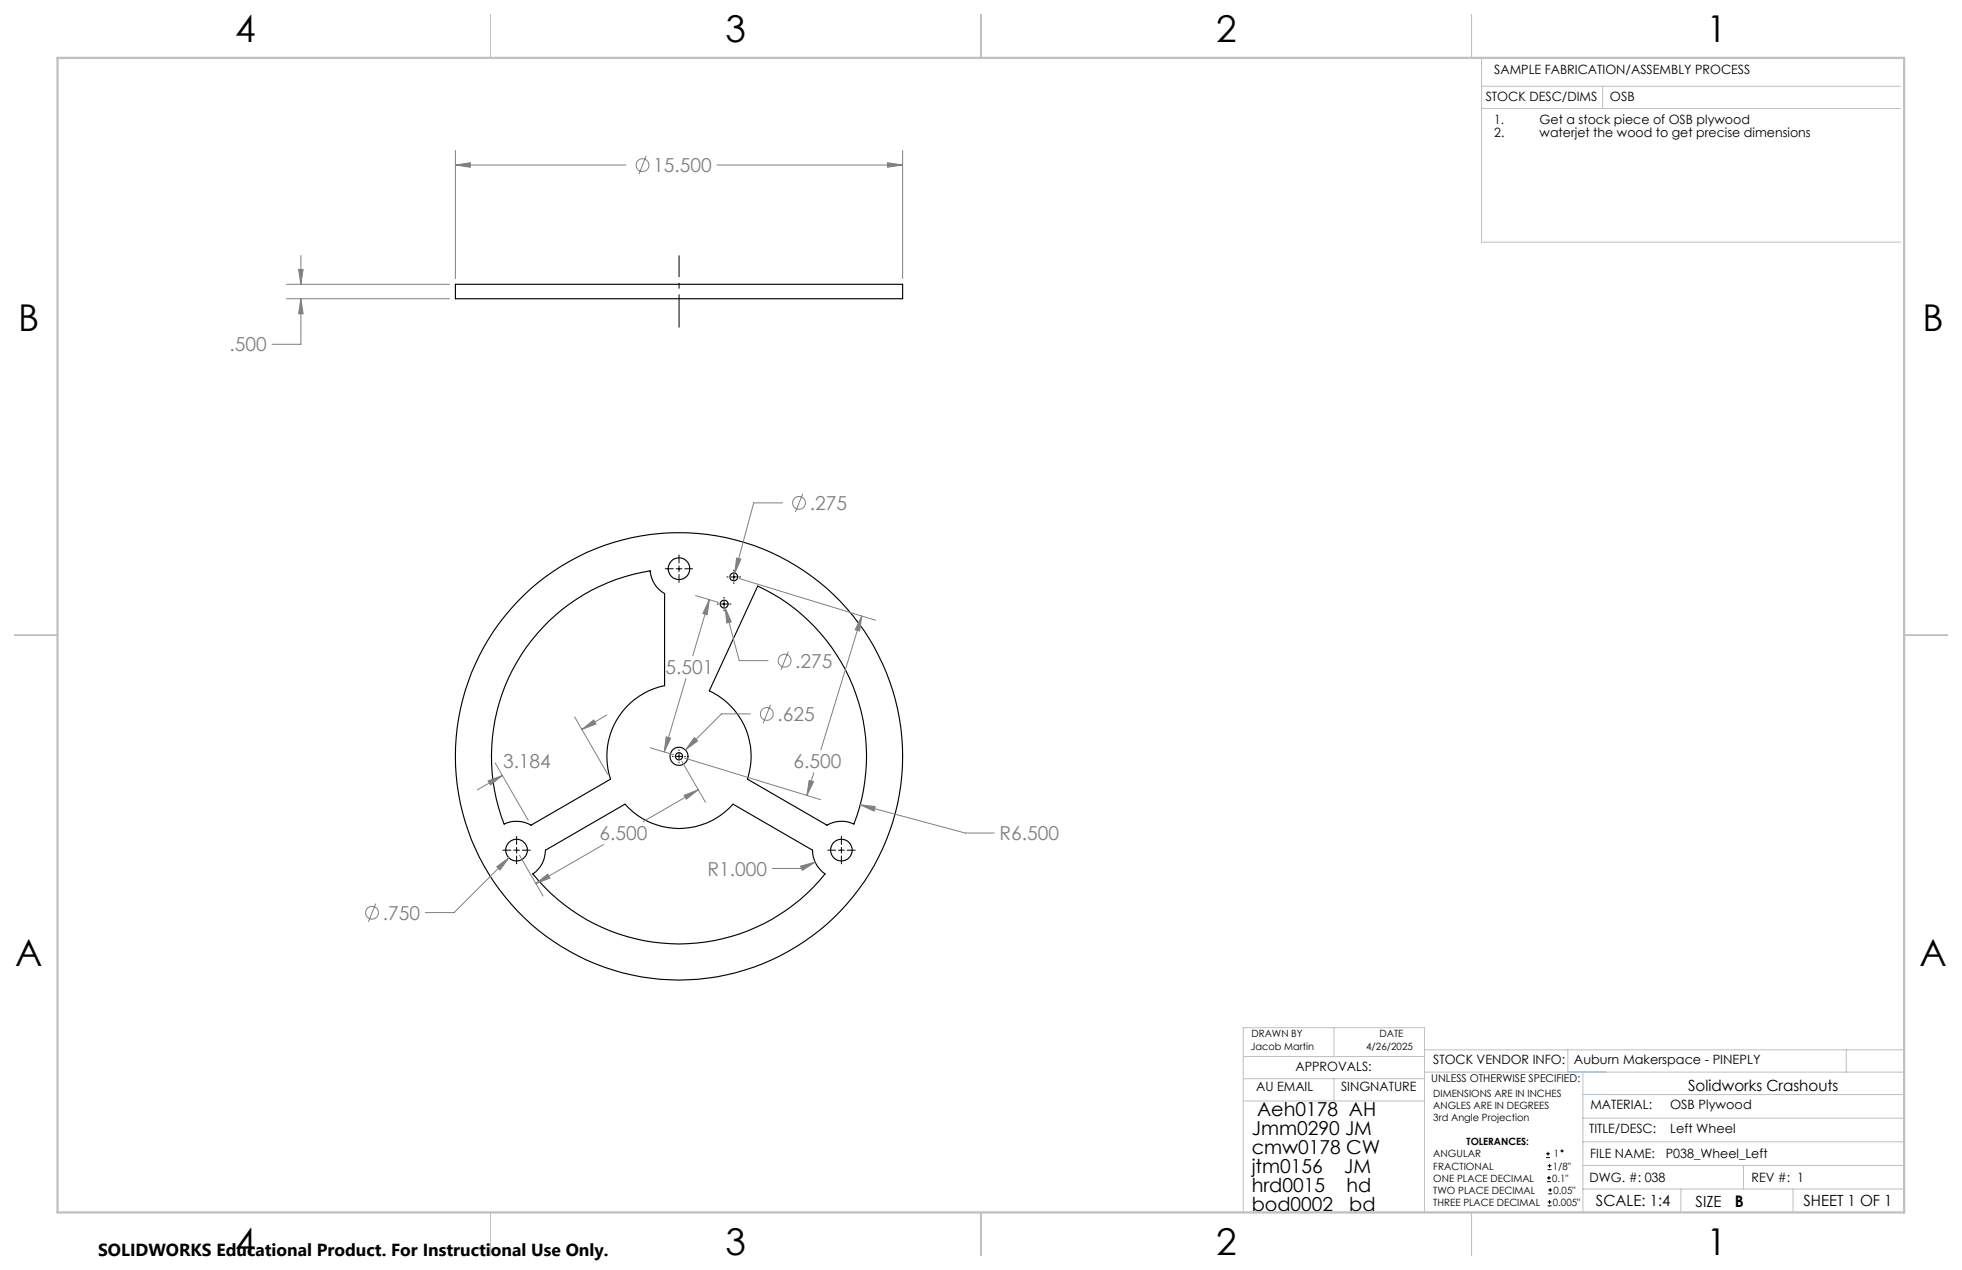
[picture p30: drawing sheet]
<svg xmlns="http://www.w3.org/2000/svg" width="432mm" height="279mm" viewBox="0 0 432 279" stroke-linecap="round" stroke-linejoin="round" font-family="sans-serif">
<defs><g id="words">
<g font-size="8.1">
<text x="51.7" y="9.3">4</text>
<text x="159.7" y="9.3">3</text>
<text x="267.6" y="9.3">2</text>
<text x="375.6" y="9.3">1</text>
<text x="4" y="72.8">B</text>
<text x="423.1" y="72.8">B</text>
<text x="3.3" y="212.5">A</text>
<text x="422.4" y="212.5">A</text>
<text x="51.7" y="276">4</text>
<text x="159.7" y="276">3</text>
<text x="267.6" y="276">2</text>
<text x="375.6" y="276">1</text>
</g>
<g font-size="4.2" fill="#808080">
<text x="143.8" y="37.9">15.500</text>
<text x="50.5" y="77.3">.500</text>
<text x="178.2" y="112.2">.275</text>
<text x="146.5" y="148.3">5.501</text>
<text x="175" y="146.9">.275</text>
<text x="171.1" y="158.6">.625</text>
<text x="110.7" y="169.1">3.184</text>
<text x="174.6" y="169.1">6.500</text>
<text x="131.9" y="184.9">6.500</text>
<text x="220" y="184.9">R6.500</text>
<text x="155.7" y="192.6">R1.000</text>
<text x="84.2" y="202.3">.750</text>
</g>
<g font-size="4.2">
<text x="276.7" y="245.5">Aeh0178 AH</text>
<text x="275.5" y="249.6">Jmm0290 JM</text>
<text x="275.5" y="253.8">cmw0178 CW</text>
<text x="275.5" y="258">jtm0156</text>
<text x="295.8" y="258">JM</text>
<text x="275.5" y="262.2">hrd0015</text>
<text x="296.3" y="262.2">hd</text>
<text x="275.5" y="266.3">bod0002</text>
<text x="297" y="266.3">bd</text>
</g>
<text font-size="3.8" x="21.6" y="276.3">SOLIDWORKS Educational Product. For Instructional Use Only.</text>
<text font-size="3.5" x="381.8" y="265.6">B</text>
<g font-size="3.4">
<text x="371.5" y="240.1">Solidworks Crashouts</text>
<text x="351.2" y="265.2">SCALE: 1:4</text>
<text x="373.2" y="265.6">SIZE</text>
<text x="396.9" y="265.2">SHEET 1 OF 1</text>
</g>
<g font-size="2.8">
<text x="328.8" y="16.3">SAMPLE FABRICATION/ASSEMBLY PROCESS</text>
<text x="327" y="22.3">STOCK DESC/DIMS</text>
<text x="354.3" y="22.3">OSB</text>
<text x="328.8" y="27.3">1.</text>
<text x="338.8" y="27.3">Get a stock piece of OSB plywood</text>
<text x="328.8" y="30.2">2.</text>
<text x="338.8" y="30.2">waterjet the wood to get precise dimensions</text>
<text x="285.1" y="235.7">APPROVALS:</text>
<text x="315.4" y="234.1">STOCK VENDOR INFO:</text>
<text x="346.4" y="234.1">Auburn Makerspace - PINEPLY</text>
<text x="276.4" y="240.1">AU EMAIL</text>
<text x="295.1" y="240.1">SINGNATURE</text>
<text x="350" y="244.1">MATERIAL:</text>
<text x="367.6" y="244.1">OSB Plywood</text>
<text x="349.7" y="249.2">TITLE/DESC:</text>
<text x="367.6" y="249.2">Left Wheel</text>
<text x="350" y="254.7">FILE NAME:</text>
<text x="366.6" y="254.7">P038_Wheel_Left</text>
<text x="349.8" y="260">DWG. #: 038</text>
<text x="385.5" y="260">REV #: 1</text>
</g>
<text font-size="2.4" x="315" y="238.1">UNLESS OTHERWISE SPECIFIED:</text>
<g font-size="2.2">
<text x="275.3" y="231.1">Jacob Martin</text>
<text x="275.4" y="228.2">DRAWN BY</text>
<text x="300.7" y="231.1">4/26/2025</text>
<text x="303.6" y="228.2">DATE</text>
<text x="315.4" y="241.4">DIMENSIONS ARE IN INCHES</text>
<text x="315.4" y="244">ANGLES ARE IN DEGREES</text>
<text x="315.4" y="246.7">3rd Angle Projection</text>
<text x="322.8" y="252">TOLERANCES:</text>
<text x="315.4" y="254.6">ANGULAR</text>
<text x="315.4" y="257.3">FRACTIONAL</text>
<text x="341.8" y="257.3">1/8&quot;</text>
<text x="342" y="254.6">1</text>
<text x="315.4" y="262.6">TWO PLACE DECIMAL</text>
<text x="315.4" y="260">ONE PLACE DECIMAL</text>
<text x="341.6" y="260">0.1&quot;</text>
<text x="341.9" y="262.6">0.05&quot;</text>
<text x="315.4" y="265.3">THREE PLACE DECIMAL</text>
<text x="341.8" y="265.3">0.005&quot;</text>
</g>
</g></defs>
<g fill="none" stroke="#000" stroke-width=".25">
<path d="M100.2 62.5h98.4v3.2h-98.4zM120.8 136.6a41.1 41.1 0 0 1 22.3-11 6.4 6.4 0 0 0 3.2 5v20.2a15.9 15.9 0 0 0-11.9 20.6l-17.5 10.1a6.4 6.4 0 0 0-6-.2 41.3 41.3 0 0 1 9.9-44.7zM166.8 128.9a41.2 41.2 0 0 1 21.1 52.4 6.4 6.4 0 0 0-5.9 .2l-17.5-10.1a15.9 15.9 0 0 0-8.4-19.4zM120.1 187l17.4-10.1a15.9 15.9 0 0 0 23.8 0l17.5 10.1a6.4 6.4 0 0 0 2.8 5.3 41.2 41.2 0 0 1-64.3 0 6.3 6.3 0 0 0 2.8-5.3z"/>
<circle cx="149.4" cy="125.1" r="2.39"/>
<circle cx="159.4" cy="132.9" r=".86"/>
<circle cx="161.5" cy="126.9" r=".88"/>
<circle cx="149.4" cy="166.4" r="1.99"/>
<circle cx="149.4" cy="166.4" r=".79"/>
<circle cx="149.4" cy="166.4" r="49.2"/>
<circle cx="113.7" cy="187" r="2.39"/>
<circle cx="185.2" cy="187" r="2.39"/>
</g>
<g fill="none" stroke="#808080" stroke-width=".22">
<path d="M100.2 36.3l3.3-.5v1zM100.2 33.1v28.2M100.2 36.3h37.6M142.2 34.3l-1.6 4M157.8 36.3h40.8M195.3 35.8l3.3 .5-3.3 .5zM198.6 33.1v28.2M65.7 59.3h1l-.5 3.2zM66.2 56.2v6.3M63 62.5h36M63 65.7h36M66.2 65.7l.5 3.3h-1z"/>
<path d="M66.2 65.7v10h-6.3M172.2 110.6h-6.3l-4.2 15.5M176.7 108.6l-1.7 4M153.1 131l5.1 1.5M156.1 131.9l-.5 3.4-.9-.3zM156.1 131.9l-3.6 12.4M159.6 133.7l1.3 3.1-1 .3zM159.6 133.7l3.1 11.6h6.4M162.1 122.8l1 .2-1.4 3.1zM162.7 127.3l30 9.2M189.7 135.5l-.5 3.3-1-.3zM189.7 135.5l-9 29.5"/>
<path d="M126.5 157.7l7.2 12.6M133.6 157.3l-5.5 3.2M151 149.3l-4.8 16.1M165.1 157.1h-6.3l-8 7.9M169.6 155l-1.6 4.1M173.5 143.3l-1.6 4.1M107.4 171.8l3.2-1.2-2.7 2.1zM109 167.9l7.2 12.5M110.6 170.6l-5.5 3.2M128.1 160.5l2.6-2.1 .5 .9zM143.1 164.5l5.1 1.5M146.6 162.1l1 .3-1.4 3z"/>
<path d="M150.1 167.5l5.2 9M150.6 175l3.1-1.3-2.6 2.1zM150.6 166.8l30 9.1M152.8 162.3l.7 .7-2.7 2zM153.7 173.7l-12.2 7.1M178.1 171.7l.9 .3-1.4 3zM179.1 170l-1.5 5M189.3 177.1l3.3 .3-.2 1zM189.3 177.1l23.1 6.2h6.4M82.7 198.8l-1.6 4M109.3 190.7l2.7-2-2 2.7zM112 188.7l-12.1 12.1h-6.3"/>
<path d="M114.3 188.1l5.2 9M117.9 194.4l2.6-2.1 .5 .9zM132.8 185.8l-14.9 8.6M176.2 190.6l3.2-.9-2.8 1.8zM179.4 189.7l-3.1 1.4h-6.3"/>
<circle cx="141.4" cy="36.3" r="1.41"/>
<circle cx="175.9" cy="110.6" r="1.41"/>
<circle cx="168.8" cy="157.1" r="1.41"/>
<circle cx="172.7" cy="145.4" r="1.41"/>
<circle cx="81.9" cy="200.8" r="1.41"/>
</g>
<g fill="none" stroke="#000" stroke-width=".22">
<path d="M146.4 125.1h1.8M148.8 125.1h1.3M149.4 122.1v1.8M149.4 124.5v1.3M149.4 126.4v1.7M150.7 125.1h1.7M157.9 132.9h.2M158.7 132.9h1.3M159.3 131.4v.2M159.3 132.3v1.2M159.3 134.2v.2M160 126.9h.2"/>
<path d="M160.6 132.9h.3M160.9 126.9h1.2M161.5 125.4v.3M161.5 126.3v1.3M161.5 128.2v.2M162.8 126.9h.2M148 166.4h.2M148.8 166.4h1.3M149.4 165v.1M149.4 165.8v1.2M149.4 167.7v.1M150.7 166.4h.1"/>
<path d="M110.7 187h1.7M113.1 187h1.2M113.7 184v1.8M113.7 186.4v1.3M113.7 188.3v1.7M115 187h1.7M182.2 187h1.7M184.5 187h1.3M185.2 184v1.8M185.2 186.4v1.3M185.2 188.3v1.7M186.4 187h1.8"/>
<path d="M340.3 254.7h.8M340.3 253.8h.8M340.5 260h.8M340.5 259.2h.8M340.6 257.3h.9M340.6 256.5h.9M340.7 253.4v.8M340.9 258.7v.8M341 256.1v.8M340.6 265.3h.9M340.6 264.4h.9M340.7 262.6h.9"/>
<path d="M340.7 261.8h.9M341 264v.9M341.2 261.4v.8"/>
<circle cx="343.8" cy="253.2" r=".2"/>
</g>
<path d="M149.4 72.1v-15.9" fill="none" stroke="#000" stroke-width=".22" stroke-dasharray="15.2 1.3 1.3 1.3" stroke-dashoffset="7.9" stroke-linecap="butt"/>
<g fill="none" stroke="#c0c0c0" stroke-width=".22">
<path d="M326.1 19h92.2M326.1 12.6v40.7h92.2M352.7 19v4.9M326.1 23.9h92.2M273.6 232.4h39.9M273.6 237.3h39.9M293.6 226.1v6.3M293.6 237.3v4.9M313.5 235.9h105.6M313.5 231h105.6M345.1 231v4.9M348.4 235.9v30.9"/>
<path d="M406.3 231v4.9M273.6 242.2h39.9M348.4 246h70.7M348.4 256.4h70.7M348.4 251.2h70.7M348.4 240.8h70.7M383.7 256.4v5.2M313.5 266.7v-40.6h-39.9v40.6h74.4M348.4 261.6h70.7M369.9 261.6v5.2M394.6 261.6v5.2"/>
</g>
<path d="M107.9 3.2v9.5M215.9 3.2v9.5M323.8 3.2v9.5M3.1 139.7h9.6M419.1 139.7h9.5M107.9 266.7v9.6M215.9 266.7v9.6M323.8 266.7v9.6" fill="none" stroke="#c0c0c0" stroke-width=".25"/>
<path d="M12.7 12.7h406.4v254h-406.4z" fill="none" stroke="#c0c0c0" stroke-width=".5"/>
<path d="M345.1 235.9h8.3M348.4 240.8h5" fill="none" stroke="#53a9ff" stroke-width=".22"/>
<path d="M109.3 190.7l.7 .7 2-2.7zM162.1 122.8l-.4 3.3 1.4-3.1zM146.6 162.1l1 .3-1.4 3zM156.1 131.9l-.5 3.4-.9-.3zM159.6 133.7l.3 3.4 1-.3zM176.2 190.6l.4 .9 2.8-1.8zM189.3 177.1l3.1 1.3 .2-1zM152.8 162.3l-2 2.7 2.7-2zM117.9 194.4l2.6-2.1 .5 .9zM150.6 175l3.1-1.3-2.6 2.1zM178.1 171.7l.9 .3-1.4 3zM189.7 135.5l-.5 3.3-1-.3zM107.4 171.8l3.2-1.2-2.7 2.1zM128.1 160.5l2.6-2.1 .5 .9zM65.7 59.3h1l-.5 3.2zM66.2 65.7l.5 3.3h-1zM195.3 35.8l3.3 .5-3.3 .5zM100.2 36.3l3.3-.5v1z" fill="#808080"/>
<use href="#words"/>
</svg>
